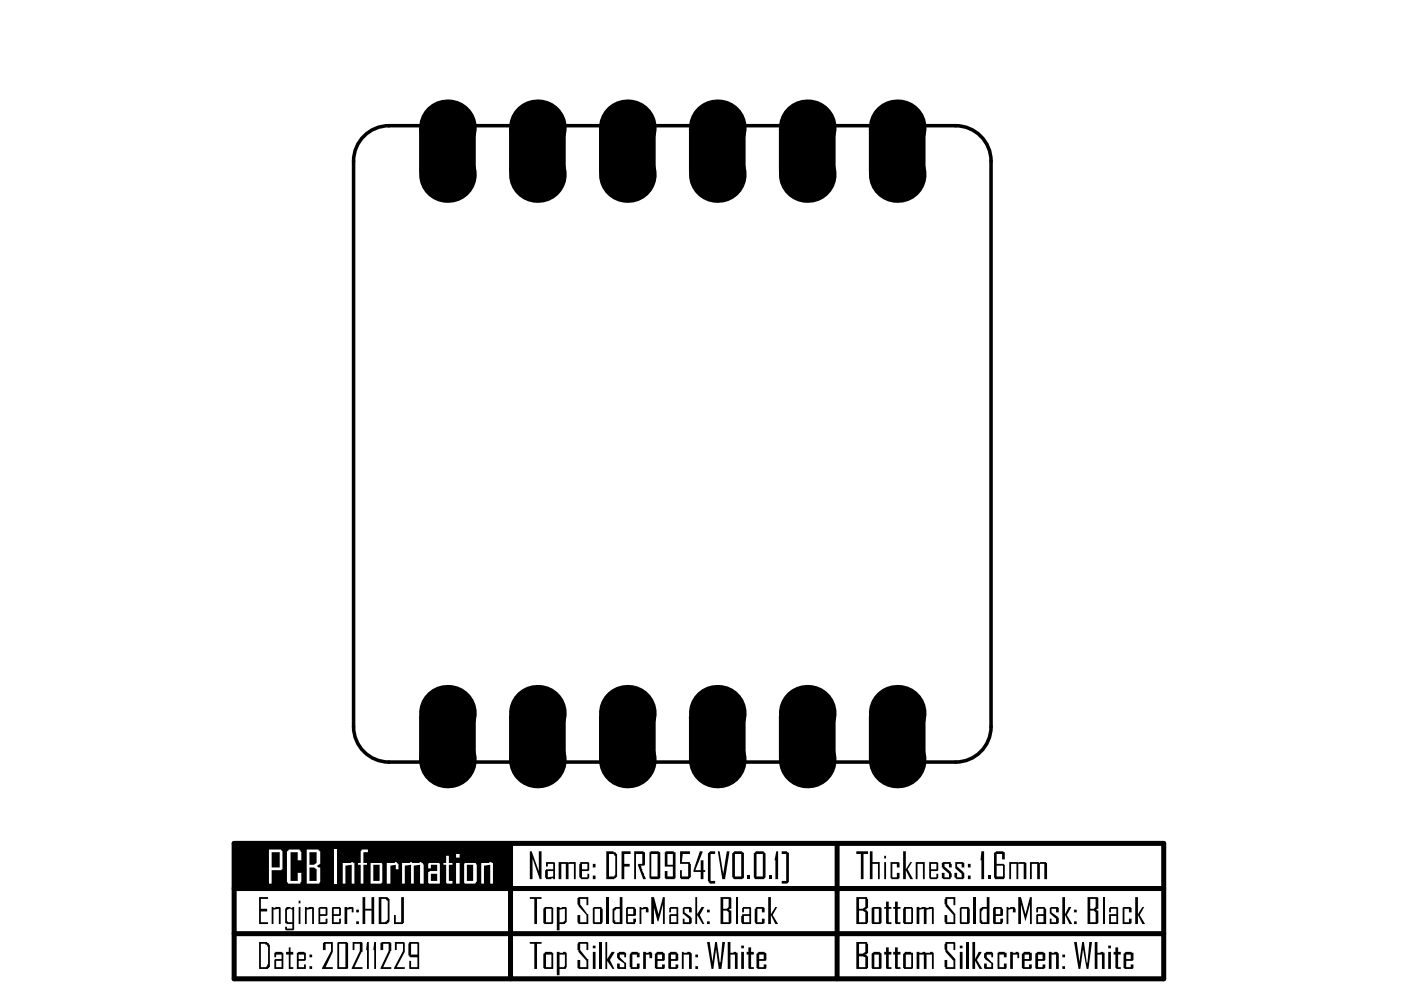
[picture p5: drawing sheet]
<svg xmlns="http://www.w3.org/2000/svg" width="297mm" height="210mm" viewBox="0 0 297 210" stroke-linecap="round" stroke-linejoin="round" font-family="sans-serif">
<path d="M76.8 29.2a7.5 7.5 0 0 1 5.7-2.5h120.1a7.5 7.5 0 0 1 7.5 7.4v120a7.5 7.5 0 0 1-7.5 7.5h-120.1a7.5 7.5 0 0 1-7.5-7.5v-120a7.5 7.5 0 0 1 1.8-4.9z" fill="none" stroke="#000" stroke-width=".75"/>
<path d="M49.6 178.8h197.1v28.7h-197.1zM108.2 178.8v28.7M177.5 178.8v28.7M49.6 198h197.1M49.6 188.4h197.1" fill="none" stroke="#000" stroke-width="1.1"/>
<g fill="#000">
<path d="M112.3 180.5h.4l1.5 4.2v-4.2h.6v5.9h-.4l-1.5-4.4v4.4h-.6zM118.4 182.8h1.9l.2 .2v-.2h1.6v3.6h-.4v-3.2h-1.2v3.2h-.5v-3.2h-1v3.2h-.6zM131.8 180.5h1.9v.6h-1.3v2.1h1.1v.5h-1.1v2.7h-.6zM134.5 180.5h1.9l.3 .2v2.7l-.1 .1h-.8l.2 .2 .2 1 .4 .6v.3l.3 .8h-.5l-1.2-3 .2-.2h.8v-2.1h-1.4v5.3h-.3zM144.2 180.5h2.1v.6h-1.5l-.2 1.7h1.7v.4h.2v2.8h-.2l-.2 .4h-1.7v-.2h-.2v-1.7h.4v1.3h1.3v-2.6h-1.7zM148.4 180.5h.6v.2l-1.6 3.8h1.2v-2.1h.5v2.1h.4v.4h-.4v1.5h-.5v-1.5h-1.6v-.4zM150.1 180.9h.2l.2-.4h1.1v.6h-.9v5.7h.9v.6h-1.1l-.4-.6zM149.9 199.7h.6l.5 4.6 .6-4.6h.4l.6 4.6 .2-.4 .3-4.2h.6l-.7 5.7h-.6l-.6-4.5-.6 4.5h-.3zM152.2 180.5h.4l.7 5.1 .8-5.1h.6l-1 5.9h-.6zM158.5 185.6h.6v.8h-.6zM163.1 185.6h.5v.8h-.5zM164.6 180.5h.4v5.9h-.6v-4h-.2z"/>
<path d="M165.7 180.5h1.2v.2l.4 .2v6.1l-.4 .4h-1.2v-.6h1v-5.7h-1zM61.2 200.9h.4v.9h.6v.6h-.6v2.7h.6v.3h-1v-3h-.6v-.6h.6zM68.5 199.9h.2v-.2h1.9v2.1l-1.6 3.3h1.6v.3h-2.3l1.9-3.8v-1.5h-1.2v1.3h-.5zM74.8 199.7h1.9l.2 .2v1.9h-.2l-1.6 3.3h1.8v.3h-2.3l1.7-3.8v-1.5h-1.2v1.3h-.3zM77.8 199.7h.4v5.7h-.4v-4h-.2zM79.3 199.7h.4v5.7h-.4v-4h-.2zM80.7 199.9h.2v-.2h1.9v.2h.2v1.7h-.2l-1.6 3.5h1.8v.3h-2.3l1.7-3.8v-1.5h-1.2v1.3h-.5zM83.7 199.7h1.9l.2 .2v1.9l-1.7 3.3h1.7v.3h-2.3l1.9-3.8v-1.5h-1.3v1.3h-.4zM112.3 199.7h2.5v.4h-.9v5.3h-.6v-5.3h-1zM122.6 199.7h1.9l.2 .2v1.5h-.4v-1.3h-1.3v1.3l1.5 1.9h.2v2.1h-2.1v-.2h-.2v-1.7h.6v1.6h1.3v-1.4l-1.7-1.9v-.4h-.2v-1.3zM127 199.7h.6v5.7h-.6zM128.4 199.7h.3v3.6l1-1.5h.6l-1 1.7 1 1.9h-.4l-1.2-1.7v1.7h-.3z"/>
<path d="M130.8 202.2l.4-.2v-.2h1.2l.3 .2v1h-.3v-.6h-1v.6l1.1 1.1h.2v1.3h-1.7l-.2-.2v-.9h.6v.8h1v-.8l-1.4-1v-.1h-.2zM133.7 202h.2v-.2h1.3v.2h.4v1h-.6v-.6h-.9v2.7h.9v-.8h.6v.9l-.2 .2h-1.7v-.3h-.2v-2.7zM136.4 201.8h.5v.2l1.2-.2v.2h.2v1.2h-.6v-.8h-.8v3h-.5zM144.6 201.8h.3v.2h.8v-.2h.2a.57 .57 0 0 1 .8 .6v3h-.6v-3h-1.2v3h-.3zM154.3 199.7h.6v2.3h.5a.53 .53 0 0 1 .7-.2 .53 .53 0 0 1 .3 .6v3h-.6v-3h-.9v3h-.6zM158.7 200.9h.6v.9h.5v.6h-.5v2.7h.5v.3h-.9l-.2-.2v-2.8h-.4v-.6h.4z"/>
<path d="M115.8 182.8h1.7l.2 .2v3.4h-.4v-.2h-.4v.2h-1.1l-.2-.4v-1.5h.2v-.2h1.5v-1.1h-1.2v.5h-.3zM116.1 184.7v1.3l1.2-.2v-1.1z"/>
<path d="M123 182.8h1.7l.2 .2v1.5l-.2 .2h-1.3v1.3h1.1v-.7h.4v.9h-.2v.2h-1.5v-.2l-.4-.2v-2.8h.2zM123.4 183.2v1.1h1.1v-1.1z"/>
<path d="M125.7 183.2h.6v.7h-.6zM125.7 185.6h.6v.8h-.6z"/>
<path d="M128.5 180.5h1.6v.2h.4l.1 .4h.2v4.3a.57 .57 0 0 1-.5 .8v.2h-1.8zM129.1 181.1v4.7h1.2l.2-.4v-4h-.2l-.2-.3z"/>
<path d="M137.7 180.7h.2v-.2h1.7l.4 .2v5.5h-.2v.2h-1.9v-.2h-.2zM138.1 181.1v4.7h1.3v-4.7z"/>
<path d="M140.9 180.7h.2v-.2h1.7v.2h.4v5.5h-.2v.2h-1.9v-.2h-.2v-1.5h.6v1.1h1.2v-2.1h-1.8zM141.5 181.1v2.3h1.2v-2.3z"/>
<path d="M155.2 180.9h.2l.2-.4h1.7v.2l.4 .2v5.3l-.4 .2h-1.7l-.2-.4h-.2zM155.8 181.1v4.7h1.4v-4.7z"/>
<path d="M159.8 180.9h.2l.2-.4h1.7l.2 .4h.2v5.1l-.4 .4h-1.9l-.2-.4zM160.4 181.1v4.7h1.3v-4.7z"/>
<path d="M54.9 199.7h1.7l.4 .6h.2v4.8l-.4 .1v.2h-1.9zM55.3 200.1v5h1.2v-.2h.1v-.4h.2v-3.8h-.2v-.4h-.3v-.2z"/>
<path d="M58.2 202h.2v-.2h1.3l.4 .2v3.4h-1.9v-1.9l.2-.2h1.3v-.9h-1.1v.6h-.4zM58.6 203.7v1.4h1.1v-1.4z"/>
<path d="M62.9 202l.4-.2h1.2l.3 .2v1.5l-.1 .2h-1.4v1.4h1.2v-.6h.3v.9h-1.9zM63.3 202.4v.9h1.2v-.9z"/>
<path d="M65.6 202.4h.6v.6h-.6zM65.6 204.9h.6v.5h-.6z"/>
<path d="M71.5 199.9l.2-.2h1.9v.2h.2v5.3l-.2 .2h-2.1zM71.9 200.1v5h1.3v-5z"/>
<path d="M86.8 199.7h1.9l.2 .2v5.5h-2.1v-1.7h.4v1.4h1.3v-2.1h-1.5l-.2-.4h-.2v-2.5zM87.2 200.1v2.3h1.3v-2.3z"/>
<path d="M115.2 202.2l.4-.2v-.2h1.3l.4 .2v3.4h-1.9v-.2h-.2zM115.8 202.4v2.7h1.1v-2.7z"/>
<path d="M118.1 201.8h.5v.2h.8v-.2h.6v.2h.2v3.1l-.2 .3h-1.4v1.4h-.5zM118.6 202.4v2.7h1v-.2h.2v-2.5z"/>
<path d="M125.7 200.5h.6v.6h-.6zM125.7 201.8h.6v3.6h-.6z"/>
<path d="M138.8 202.2l.4-.2v-.2h1.4v.2l.3 .2v1.3l-.1 .2h-1.4v1.4h1v-.6h.5v.7l-.1 .2h-1.8v-.2h-.2zM139.4 202.4v.9h1v-.9z"/>
<path d="M141.7 202.2l.4-.2v-.2h1.3v.2l.4 .2v1.3l-.2 .2h-1.3v1.4h.9v-.6h.6v.7h-.2v.2h-1.7l-.2-.2zM142.3 202.4v.9h.9v-.9z"/>
<path d="M147.4 202.4h.6v.6h-.6zM147.4 204.9h.6v.5h-.6z"/>
<path d="M157.2 200.5h.5v.6h-.5zM157.2 201.8h.5v3.6h-.5z"/>
<path d="M160.4 202.2l.4-.2v-.2h1.3v.2l.4 .2v1.3l-.2 .2h-1.3v1.4h.9v-.6h.6v.7l-.2 .2h-1.7v-.2h-.2zM161 202.4v.9h.9v-.9z"/>
</g>
<path d="M49.6 179h58.3v9.4h-58.3z" fill-rule="evenodd" fill="#000"/>
<g fill="#fff">
<path d="M60.8 180.5h.2l.2-.4h2.3l.4 .6v1.7h-.8v-1.7h-1.5v6.1h1.5v-1.7h.8v1.9h-.2v.4h-2.7l-.2-.4z"/>
<path d="M70.9 180.1h.6v7.3h-.6z"/>
<path d="M72.7 183h1.7l.2-.2 .5 .2v4.4h-.5v-4l-1.4 .1v3.9h-.5z"/>
<path d="M76.7 180.1h1.3v.6h-.9v2.3h.7v.4h-.7v4h-.6v-4h-.6v-.4h.6v-2.5z"/>
<path d="M82 183h1.7v-.2h.4l.2 .4h.2v1.1h-.6v-.9l-1.1 .1v3.9h-.8z"/>
<path d="M85.3 183h1.7v-.2h.3v.2h1.6l.2-.2 .5 .2 .2 .4v4h-.7v-4l-1.4 .1v3.9h-.5v-4l-1.4 .1v3.9h-.5z"/>
<path d="M94.6 181.4h.6v1.6h.7v.4h-.7v3.4h.7v.6h-1.1l-.2-.2v-3.8h-.6v-.4h.6z"/>
<path d="M102 183h1.8v-.2l.7 .2v4.4h-.6v-4l-1.3 .1v3.9h-.6z"/>
<path d="M57 180.1h2.5l.4 .4v3.8h-.2v.2h-2.1v2.9h-.6zM57.6 180.7v3.2h1.7v-3.2z"/>
<path d="M65 180.1h2.5l.2 .4h.2v2.7l-.8 .3 .4 .4h.4v3.1l-.2 .4h-2.7zM65.6 180.7v2.7h1l.5-.4v-2.3zM65.6 183.9v2.9h1.5v-2.5l-.5-.4z"/>
<path d="M78.6 183h2.3l.2 .2v4h-.2v.2h-2.3zM79.1 183.4v3.4h1.4v-3.4z"/>
<path d="M90.8 183.2l.2-.2h2.1l.2 .2v4.2h-2.3l-.2-.2v-2.3l.4-.2h1.5v-1.3h-1.3v.7h-.6zM91.4 185.3v1.5h1.3v-1.5z"/>
<path d="M96.7 181.1h.8v.7h-.8zM96.7 183h.8v4.4h-.8z"/>
<path d="M98.4 183.2l.2-.2h2.3l.2 .4v3.6h-.2l-.2 .4h-2.1l-.2-.2zM99 183.4v3.4h1.3v-3.4z"/>
</g>
<g fill="#000">
<path d="M54.9 190.2h1.9v.4h-1.5v2.1h1.3v.6h-1.3v2.2h1.5v.4h-1.9zM57.6 192.3h.4v.2h.2a1.25 1.25 0 0 1 1.3 0v3.4h-.4v-3.2l-1.1 .2v3h-.4zM64.7 192.3h.3v.2h.2a1.25 1.25 0 0 1 1.4 0v3.4h-.4v-3.2l-1.2 .2v3h-.3zM73 192.3h.6v.2l.4-.2h.8l.2 .2v.9h-.4v-.7l-1 .2v3h-.6zM76.9 190.2h.5v2.5h1.4v-2.5h.5v5.7h-.5v-2.8h-1.4v2.8h-.5zM85.1 190.2h.5v5.5h-.2v.2h-1.9v-1.9h.4v1.5h1.2zM112.3 190.2h2.5v.4h-.9v5.3h-.6v-5.3h-1zM122.4 190.4h.2v-.2h2.1v1.7h-.4v-1.3h-1.3v1.1l1.5 2.1h.2v2.1h-2.1l-.2-.4v-1.5h.6v1.5h1.3v-1.5l-1.7-1.9-.2-.4zM128.5 190.2h.6v5.7h-.6zM135.6 192.3h.4v.2h.4v-.2h.9l.2 .4v.7h-.6v-.7l-.9 .2v3h-.4zM138.1 190.2h.6l.9 3.8 1-3.8h.3v5.7h-.3v-4.2l-1 3.6h-.2l-.9-3.6v.2h.2v4h-.6zM144.8 192.5h.1v-.2h1.6v.2h.2v.9h-.6v-.7h-1v.7l1.4 1v.2h.2v1.1h-.2v.2h-1.7v-1.1h.3v.7h1v-.7l-1.2-1h-.1z"/>
<path d="M147.4 190.2h.4v3.6l1-1.5h.5l-.9 1.7 .9 1.9h-.3l-1.2-1.9v1.9h-.4zM160 192.7h.2l.2-.4h1.5v.2h.2v.9h-.6v-.7h-.9v2.8h.9v-.7h.6v.9h-.2v.2h-1.7l-.2-.4zM162.9 190.2h.5v3.6l1-1.5h.4l-1 1.7 1.2 1.9h-.6l-1-1.9v1.9h-.5zM181.6 180.5h2.4v.6h-.9v5.3h-.6v-5.3h-.9zM184.4 180.5h.6v2.3h1.5v3.6h-.4v-3.2h-1.1v3.2h-.6zM187.9 191.2h.5v1.1h.6v.4h-.6v2.8h.6v.4h-1l-.1-.2v-3h-.4v-.4h.4zM188.8 182.8h1.7l.2 .2v.9h-.6v-.7h-.9v2.8h.9v-.9h.6v1.1h-.2v.2h-1.5v-.2h-.2zM189.8 191.2h.5v1.1h.6v.4h-.6v2.8h.6v.4h-.9l-.2-.2v-3h-.4v-.4h.4zM191.5 180.5h.6v3.8l.9-1.5h.4l-1 1.5 1.2 2.1h-.6l-.9-1.9v1.9h-.6zM194.2 182.8h1.9v3.6h-.4v-3.2h-1.2v3.2h-.3zM194.3 192.3h.6v.2h.2a1.25 1.25 0 0 1 1.3 0h.4l.2-.2h.8l.2 .2v3.4h-.4v-3.2l-1.2 .2v3h-.5v-3.2l-1 .2v3h-.6zM199.7 183h.2v-.2h1.7v.4h.2v.7h-.6v-.7h-.9v.5l1.3 1.2 .2 .4v.7h-.2l-.2 .4h-1.3l-.4-.2v-1.1h.6v.9h.9v-.7l-1.3-1.2v-.2h-.2z"/>
<path d="M200.4 190.2h2.1v1.7h-.3v-1.3h-1.4v1.1l1.7 2.1v2.1h-2.1v-.4h-.1v-1.5h.5v1.5h1.4v-1.5l-1.8-1.9v-.4h-.1v-1.1h.1zM202.5 182.8h1.8v.2h.2v.9h-.6v-.7h-1v.5l1.4 1.2v.2h.2v1.1h-.2v.2h-1.6l-.2-.4h-.1v-.9h.5v.9h1v-.7l-1.4-1.2zM206.4 190.2h.5v5.7h-.5zM208.1 180.5h.5v5.9h-.5v-4h-.2zM209.4 185.6h.6v.8h-.6zM213.4 192.3h.4v.2h.4v-.2h.9l.2 .4v.7h-.6v-.7l-.9 .2v3h-.4zM214 182.8h1.9v.2l.2-.2h.4a.85 .85 0 0 1 1.1 .4v3.2h-.6v-3.2h-1.1v3.2h-.4v-3.2h-1.1v3.2h-.4zM215.9 190.2h.6l.9 3.8 1-3.8h.4v5.7h-.4v-4.2l-1 3.6-.9-3.6v4.2h-.6zM218.4 182.8h1.9v.2h.2v-.2h.4a.85 .85 0 0 1 1.1 .4v3.2h-.6v-3.2h-.9v3.2h-.6v-3.2h-1.1v3.2h-.4zM222.6 192.5h.2v-.2h1.5v.2h.2v.9h-.6v-.7h-.9v.7l1.3 1v.2h.2v1.1h-.2v.2h-1.7v-1.1h.4v.7h.9v-.7l-1.1-1a1.5 1.5 0 0 1-.2-1.3zM225.2 190.2h.6v3.6l.8-1.5h.5l-.9 1.7 1.1 1.9h-.5l-1-1.9v1.9h-.6zM227.7 199.7h.6l.6 4.6 .5-4.6h.4l.6 4.6v-.2h.2l.4-4.4h.5l-.7 5.7h-.4l-.8-4.5-.5 4.5h-.4z"/>
<path d="M238 192.5l.2-.2h1.5v.2h.2v.9h-.5v-.7h-1v2.8h1v-.7h.5v.9h-.2v.2h-1.7zM240.7 190.2h.6v3.6l.9-1.5h.4l-1 1.7 1.2 1.9h-.6l-.9-1.9v1.9h-.6zM187.9 200.9h.5v.9h.6v.6h-.6v2.7h.6v.3h-1l-.1-.2v-2.8h-.4v-.6h.4zM189.8 200.9h.5v.9h.6v.6h-.6v2.7h.6v.3h-.9l-.2-.2v-2.8h-.4v-.6h.4zM194.3 201.8l1.2 .2a.48 .48 0 0 1 .7 0h1v-.2h.6v.2h.2v3.4h-.4v-3h-1.2v3h-.5v-3h-1v3h-.6zM200.4 199.7h2l.1 .2v1.5h-.3v-1.3h-1.4v1.3l1.7 1.9v2.1h-2.1v-.3h-.1v-1.6h.5v1.6h1.4v-1.4l-1.8-1.9v-.4l-.1-.2v-1.1h.1zM204.8 199.7h.6v5.7h-.6zM206.2 199.7h.5v3.6l.8-1.5h.6l-1 1.7 1.2 1.9h-.6l-1-1.7v1.7h-.5zM208.6 202.2l.4-.2v-.2h1.4v.2h.2v1h-.4v-.6h-1v.6l1.2 1.1h.2v1.3h-1.8l-.2-.2v-.9h.6v.8h1v-.8l-1.4-1v-.1h-.2zM211.5 202h.2v-.2h1.3v.2h.4v1h-.6v-.6h-.9v2.7h.9v-.8h.6v.9l-.2 .2h-1.7zM214.2 201.8h.5v.2l1.2-.2v.2h.2v1.2h-.4v-.8h-1v3h-.5zM222.4 201.8h.6v.2h.5v-.2h.2a.57 .57 0 0 1 .8 .6v3h-.6v-3h-.9v3h-.6z"/>
<path d="M232.1 199.7h.6v2.3h.5a.53 .53 0 0 1 .7-.2 .53 .53 0 0 1 .3 .6v3h-.6v-3h-.9v3h-.6zM236.5 200.9h.6v.9h.5v.6h-.5v2.7h.5v.3h-.9v-.2h-.2v-2.8h-.4v-.6h.4z"/>
<path d="M88.9 27.4h.8zM89.1 26.8l.6-.3v.9h-.8z"/>
<path d="M89.7 36.1v.9zM88.9 36.1h.8v.9a.86 .86 0 0 1-.8-.9z"/>
<path d="M100 36.1h.9zM100 36.1h.9a.86 .86 0 0 1-.9 .9z"/>
<path d="M100 26.5v.9zM100 26.5a.86 .86 0 0 1 .9 .9h-.9z"/>
<path d="M107.9 27.4h.9zM108.2 26.8l.6-.3v.9h-.9z"/>
<path d="M108.8 36.1v.9zM107.9 36.1h.9v.9a.86 .86 0 0 1-.9-.9z"/>
<path d="M119.1 36.1h.8zM119.1 36.1h.8a.86 .86 0 0 1-.8 .9z"/>
<path d="M119.1 26.5v.9zM119.1 26.5a.86 .86 0 0 1 .8 .9h-.8z"/>
<path d="M127 27.4h.9zM127.3 26.8l.6-.3v.9h-.9z"/>
<path d="M127.9 36.1v.9zM127 36.1h.9v.9a.86 .86 0 0 1-.9-.9z"/>
<path d="M138.2 36.1h.8zM138.2 36.1h.8a.86 .86 0 0 1-.8 .9z"/>
<path d="M138.2 26.5v.9zM138.2 26.5a.86 .86 0 0 1 .8 .9h-.8z"/>
<path d="M146.1 27.4h.8zM146.3 26.8l.6-.3v.9h-.8z"/>
<path d="M146.9 36.1v.9zM146.1 36.1h.8v.9a.86 .86 0 0 1-.8-.9z"/>
<path d="M157.2 36.1h.9zM157.2 36.1h.9a.86 .86 0 0 1-.9 .9z"/>
<path d="M157.2 26.5v.9zM157.2 26.5a.86 .86 0 0 1 .9 .9h-.9z"/>
<path d="M165.1 27.4h.9zM165.4 26.8l.6-.3v.9h-.9z"/>
<path d="M166 36.1v.9zM165.1 36.1h.9v.9a.86 .86 0 0 1-.9-.9z"/>
<path d="M176.3 36.1h.9zM176.3 36.1h.9a.86 .86 0 0 1-.9 .9z"/>
<path d="M176.3 26.5v.9zM176.3 26.5a.86 .86 0 0 1 .9 .9h-.9z"/>
<path d="M184.2 27.4h.9zM184.5 26.8l.6-.3v.9h-.9z"/>
<path d="M185.1 36.1v.9zM184.2 36.1h.9v.9a.86 .86 0 0 1-.9-.9z"/>
<path d="M195.4 36.1h.8zM195.4 36.1h.8a.86 .86 0 0 1-.8 .9z"/>
<path d="M195.4 26.5v.9zM195.4 26.5a.86 .86 0 0 1 .8 .9h-.8z"/>
<path d="M88.9 152.1h.8zM89.1 151.5l.6-.3v.9h-.8z"/>
<path d="M100 151.2v.9zM100 151.2a.86 .86 0 0 1 .9 .9h-.9z"/>
<path d="M107.9 152.1h.9zM108.2 151.5l.6-.3v.9h-.9z"/>
<path d="M119.1 151.2v.9zM119.1 151.2a.86 .86 0 0 1 .8 .9h-.8z"/>
<path d="M127 152.1h.9zM127.3 151.5l.6-.3v.9h-.9z"/>
<path d="M138.2 151.2v.9zM138.2 151.2a.86 .86 0 0 1 .8 .9h-.8z"/>
<path d="M146.1 152.1h.8zM146.3 151.5l.6-.3v.9h-.8z"/>
<path d="M157.2 151.2v.9zM157.2 151.2a.86 .86 0 0 1 .9 .9h-.9z"/>
<path d="M165.1 152.1h.9zM165.4 151.5l.6-.3v.9h-.9z"/>
<path d="M176.3 151.2v.9zM176.3 151.2a.86 .86 0 0 1 .9 .9h-.9z"/>
<path d="M184.2 152.1h.9zM184.5 151.5l.6-.3v.9h-.9z"/>
<path d="M195.4 151.2v.9zM195.4 151.2a.86 .86 0 0 1 .8 .9h-.8z"/>
<path d="M89.7 160.9v.8zM88.9 160.9h.8v.8a.86 .86 0 0 1-.8-.8z"/>
<path d="M100 160.9h.9zM100 160.9h.9a.86 .86 0 0 1-.9 .8z"/>
<path d="M108.8 160.9v.8zM107.9 160.9h.9v.8a.86 .86 0 0 1-.9-.8z"/>
<path d="M119.1 160.9h.8zM119.1 160.9h.8a.86 .86 0 0 1-.8 .8z"/>
<path d="M127.9 160.9v.8zM127 160.9h.9v.8a.86 .86 0 0 1-.9-.8z"/>
<path d="M138.2 160.9h.8zM138.2 160.9h.8a.86 .86 0 0 1-.8 .8z"/>
<path d="M146.9 160.9v.8zM146.1 160.9h.8v.8a.86 .86 0 0 1-.8-.8z"/>
<path d="M157.2 160.9h.9zM157.2 160.9h.9a.86 .86 0 0 1-.9 .8z"/>
<path d="M166 160.9v.8zM165.1 160.9h.9v.8a.86 .86 0 0 1-.9-.8z"/>
<path d="M176.3 160.9h.9zM176.3 160.9h.9a.86 .86 0 0 1-.9 .8z"/>
<path d="M185.1 160.9v.8zM184.2 160.9h.9v.8a.86 .86 0 0 1-.9-.8z"/>
<path d="M195.4 160.9h.8zM195.4 160.9h.8a.86 .86 0 0 1-.8 .8z"/>
<path d="M60.5 192.7a.95 .95 0 0 1 1.3-.2h.2v-.2h.4v4.8l-.2 .2h-1.6l-.1-.2v-.6h.3v.4h1.2v-1h-1.2l-.3-.2zM60.8 192.9v2.4h.2v.2h1v-2.6h-.2v-.2h-.6z"/>
<path d="M63.3 191h.4v.5h-.4zM63.3 192.3h.4v3.6h-.4z"/>
<path d="M67.5 192.5h.2v-.2h1.5l.2 .2v1.5l-.2 .2h-1.3v1.3h1.1v-.7h.4v.9l-.2 .2h-1.7zM67.9 192.7v1.1h1.1v-1.1z"/>
<path d="M70.4 192.5l.2-.2h1.5v.2h.2v1.5l-.2 .2h-1.3v1.3h1.1v-.7h.4v.9l-.2 .2h-1.7zM70.8 192.7v1.1h1.1v-1.1z"/>
<path d="M75.5 192.9h.6v.5h-.6zM75.5 195.3h.6v.6h-.6z"/>
<path d="M80.3 190.2h1.9v.2l.4 .2v4.7l-.2 .4-.4 .2h-1.7zM80.9 190.6v4.9h.7l.4-.2 .2-.3v-4l-.4-.2v-.2z"/>
<path d="M115.2 192.7l.4-.4h1.5v.2h.2v3.2l-.2 .2h-1.7v-.2h-.2zM115.8 192.7v2.8h1.1v-2.8z"/>
<path d="M118.1 192.3h.5v.2h.4l.2-.2h.8l.2 .2v3h-.2l-.2 .4h-1.2v1.4h-.5zM118.6 192.9v2.6h.8l.4-.3v-2.5z"/>
<path d="M125.7 192.5h.2v-.2h1.5l.2 .4h.2v2.8l-.2 .4h-1.7l-.2-.2zM126.1 192.7v2.8h1.1v-2.8z"/>
<path d="M131.4 190.2h.6v5.7h-.8a1.03 1.03 0 0 1-1.3-.6v-2.6l.6-.4h.9zM130.3 193.1v2.1h.2v.3h.9v-2.8h-.8v.2z"/>
<path d="M132.7 192.5h.2v-.2h1.6l.1 .4h.2v1.3l-.2 .2h-1.5v1.3h1.2v-.7h.5v.7h-.2v.4h-1.7l-.2-.2zM133.1 192.7v1.1h1.2v-1.1z"/>
<path d="M141.9 192.5h.2v-.2h1.5l.2 .2v3.4h-1.9v-1.9l.2-.2h1.3v-1.1h-1.1v.7h-.4zM142.3 194.2v1.3h1.1v-1.3z"/>
<path d="M149.9 192.9h.6v.5h-.6zM149.9 195.3h.6v.6h-.6z"/>
<path d="M152.8 190.2h2.1l.2 .2v2.3h-.4v.2h-.2l.6 .2v2.6h-.2v.2h-2.1zM153.3 190.6v2.1h.8l.4-.4v-1.7zM153.3 193.1v2.4h1.2v-2.1l-.4-.3z"/>
<path d="M157.3 192.5h.2v-.2h1.6l.2 .2v3.4h-2l-.1-.4v-1.3h.1v-.4h1.6v-1.1h-1.2v.7h-.4zM157.7 194.2v1.3h1.2v-1.3z"/>
<path d="M181.6 190.2h2.3v.4h.1v1.9l-.3 .2v.2h-.4l.7 .4v2.2l-.1 .4h-2.3zM182.1 190.6v2.1h.8l.6-.4v-1.7zM182.1 193.1v2.4h1.4v-2.1l-.6-.3z"/>
<path d="M184.8 192.5h.2v-.2h1.7v.2h.2v3.2h-.2v.2h-1.7l-.2-.2zM185.4 192.7v2.8h.9v-2.8z"/>
<path d="M187.5 181.4h.4v.6h-.4zM187.5 182.8h.4v3.6h-.4z"/>
<path d="M191.7 192.3h1.7v.2h.2v3.2h-.2v.2h-1.7v-.2h-.2v-3zM192.1 192.7v2.8h1.1v-2.8z"/>
<path d="M197 182.8h1.7l.2 .2v1.5l-.2 .2h-1.3v1.3h1.1v-.7h.4v.9h-.2v.2h-1.5v-.2h-.2zM197.4 183.2v1.1h1.1v-1.1z"/>
<path d="M203.5 192.5h.2v-.2h1.7l.2 .4v3h-.2v.2h-1.7l-.2-.2zM203.9 192.7v2.8h1.1v-2.8z"/>
<path d="M205.2 183.2h.6v.7h-.6zM205.2 185.6h.6v.8h-.6z"/>
<path d="M209.2 190.2h.6v5.7h-.8a1.03 1.03 0 0 1-1.3-.6v-2.6l.6-.4h.9zM208.3 192.9l-.2 .4v1.9h.2v.3h.9v-2.8h-.7v.2z"/>
<path d="M210.6 192.5h.1v-.2h1.6l.2 .4h.2v1.3l-.2 .2h-1.4v1.3h1v-.7h.6v.7l-.2 .4h-1.8l-.1-.2zM211.1 192.7v1.1h1v-1.1z"/>
<path d="M210.7 180.9l.4-.2v-.2h1.6l.3 .2v1.5h-.5v-1.1h-1.2v2.1h1.5v.2h.2v2.8h-.2v.2h-1.9l-.2-.4zM211.3 183.5v2.3h1.4v-2.3z"/>
<path d="M219.7 192.5h.2v-.2h1.5l.2 .4h.2v3.2h-2.1v-1.9l.2-.2h1.3v-1.1h-1.1v.7h-.4zM220.1 194.2v1.3h1.1v-1.3z"/>
<path d="M227.7 192.9h.6v.5h-.6zM227.7 195.3h.6v.6h-.6z"/>
<path d="M230.6 190.2h2.1l.2 .2v2.3l-.6 .2 .6 .2v2.6h-.2v.2h-2.1zM231.2 190.6v2.1h.7l.4-.4v-1.7zM231.2 193.1v2.4h1.1v-2.1l-.4-.3z"/>
<path d="M235.2 192.5h.1v-.2h1.6l.2 .2v3.4h-1.9v-2.1h1.5v-1.1h-1.2v.7h-.3zM235.5 194.2v1.3h1.2v-1.3z"/>
<path d="M181.6 199.7h2.3v.4h.1v1.9a.6 .6 0 0 1-.7 .4l.7 .4v2.4h-.1v.2h-2.3zM182.1 200.1v2.1h.8l.6-.4v-1.7zM182.1 202.8v2.3h1.4v-2.1l-.6-.2z"/>
<path d="M184.8 202.2l.4-.2v-.2h1.3v.2l.4 .2v3l-.2 .2h-1.7l-.2-.2zM185.4 202.4v2.7h.9v-2.7z"/>
<path d="M191.5 202.2l.4-.2v-.2h1.3v.2h.4v3.2l-.2 .2h-1.7v-.2h-.2zM192.1 202.4v2.7h1.1v-2.7z"/>
<path d="M203.5 200.5h.6v.6h-.6zM203.5 201.8h.6v3.6h-.6z"/>
<path d="M216.7 202.2l.3-.2v-.2h1.4v.2h.4v1.5l-.2 .2h-1.4v1.4h1v-.6h.6v.7l-.2 .2h-1.8v-.2h-.1zM217.2 202.4v.9h1v-.9z"/>
<path d="M219.5 202.2l.4-.2v-.2h1.3v.2l.4 .2v1.3l-.2 .2h-1.3v1.4h.9v-.6h.6v.7h-.2v.2h-1.7l-.2-.2zM220.1 202.4v.9h.9v-.9z"/>
<path d="M225.2 202.4h.6v.6h-.6zM225.2 204.9h.6v.5h-.6z"/>
<path d="M235 200.5h.5v.6h-.5zM235 201.8h.5v3.6h-.5z"/>
<path d="M238.2 202.2l.4-.2v-.2h1.3v.2h.4v1.5l-.2 .2h-1.3v1.4h.9v-.6h.6v.7l-.2 .2h-1.7v-.2h-.2zM238.8 202.4v.9h.9v-.9z"/>
<circle cx="94.9" cy="27.1" r="6"/>
<circle cx="94.9" cy="37" r="6"/>
<circle cx="113.9" cy="37" r="6"/>
<circle cx="113.9" cy="27.1" r="6"/>
<circle cx="133" cy="27.1" r="6"/>
<circle cx="133" cy="37" r="6"/>
<circle cx="152.1" cy="27.1" r="6"/>
<circle cx="152.1" cy="37" r="6"/>
<circle cx="171.2" cy="27.1" r="6"/>
<circle cx="171.2" cy="37" r="6"/>
<circle cx="190.2" cy="27.1" r="6"/>
<circle cx="190.2" cy="37" r="6"/>
<circle cx="94.9" cy="151.2" r="6"/>
<circle cx="113.9" cy="151.2" r="6"/>
<circle cx="133" cy="151.2" r="6"/>
<circle cx="152.1" cy="151.2" r="6"/>
<circle cx="171.2" cy="151.2" r="6"/>
<circle cx="190.2" cy="151.2" r="6"/>
<circle cx="94.9" cy="161.1" r="6"/>
<circle cx="113.9" cy="161.1" r="6"/>
<circle cx="133" cy="161.1" r="6"/>
<circle cx="152.1" cy="161.1" r="6"/>
<circle cx="171.2" cy="161.1" r="6"/>
<circle cx="190.2" cy="161.1" r="6"/>
</g>
<path d="M156.2 190.2v5.7M234 190.2v5.7" fill="none" stroke="#000" stroke-width=".38"/>
<g fill="#000">
<path d="M88.9 27.4l.8-.9h10.3l.9 .9v8.7l-.9 .9h-10.3l-.8-.9z" fill-rule="evenodd"/>
<path d="M107.9 27.4l.9-.9h10.3l.8 .9v8.7l-.8 .9h-10.3l-.9-.9z" fill-rule="evenodd"/>
<path d="M127 27.4l.9-.9h10.3l.8 .9v8.7l-.8 .9h-10.3l-.9-.9z" fill-rule="evenodd"/>
<path d="M146.1 27.4l.8-.9h10.3l.9 .9v8.7l-.9 .9h-10.3l-.8-.9z" fill-rule="evenodd"/>
<path d="M165.1 27.4l.9-.9h10.3l.9 .9v8.7l-.9 .9h-10.3l-.9-.9z" fill-rule="evenodd"/>
<path d="M184.2 27.4l.9-.9h10.3l.8 .9v8.7l-.8 .9h-10.3l-.9-.9z" fill-rule="evenodd"/>
<path d="M88.9 152.1l.8-.9h10.3l.9 .9v8.8l-.9 .8h-10.3l-.8-.8z" fill-rule="evenodd"/>
<path d="M107.9 152.1l.9-.9h10.3l.8 .9v8.8l-.8 .8h-10.3l-.9-.8z" fill-rule="evenodd"/>
<path d="M127 152.1l.9-.9h10.3l.8 .9v8.8l-.8 .8h-10.3l-.9-.8z" fill-rule="evenodd"/>
<path d="M146.1 152.1l.8-.9h10.3l.9 .9v8.8l-.9 .8h-10.3l-.8-.8z" fill-rule="evenodd"/>
<path d="M165.1 152.1l.9-.9h10.3l.9 .9v8.8l-.9 .8h-10.3l-.9-.8z" fill-rule="evenodd"/>
<path d="M184.2 152.1l.9-.9h10.3l.8 .9v8.8l-.8 .8h-10.3l-.9-.8z" fill-rule="evenodd"/>
</g>
</svg>
